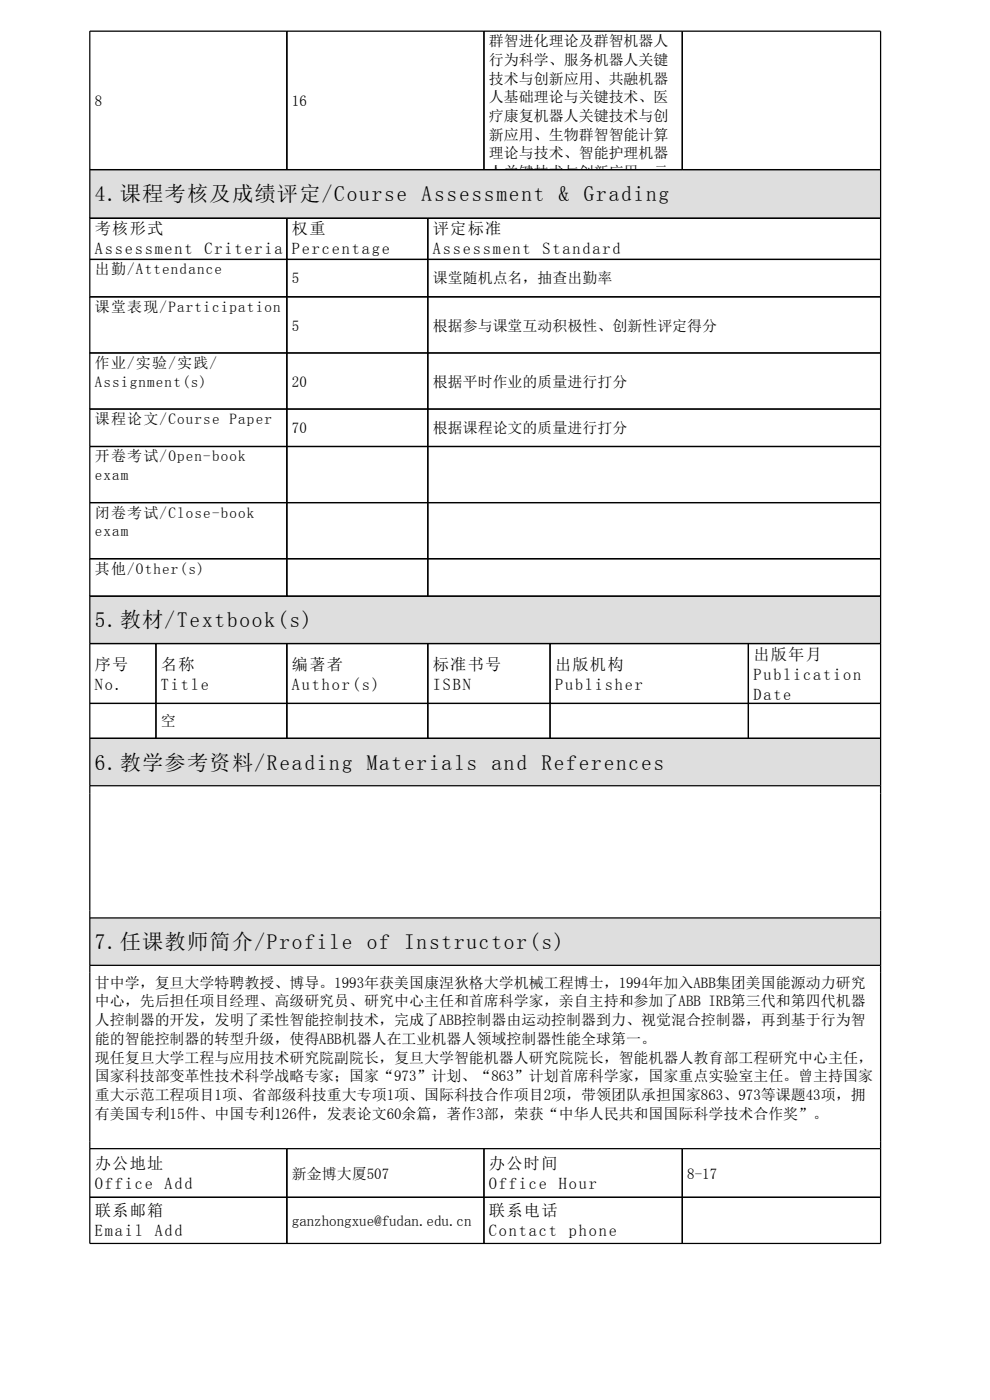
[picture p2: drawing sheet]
<svg xmlns="http://www.w3.org/2000/svg" width="210mm" height="297mm" viewBox="0 0 210 297" stroke-linecap="round" stroke-linejoin="round" font-family="sans-serif">
<defs><g id="words">
<g font-size="4.5">
<text x="20.1" y="42.6">4.课程考核及成绩评定/Course Assessment &amp; Grading</text>
<text x="20.1" y="133.1">5.教材/Textbook(s)</text>
<text x="20.1" y="163.2">6.教学参考资料/Reading Materials and References</text>
<text x="20.1" y="201.3">7.任课教师简介/Profile of Instructor(s)</text>
</g>
<g font-size="3.4">
<text x="20.1" y="49.7">考核形式</text>
<text x="20.1" y="54">Assessment</text>
<text x="43.4" y="54">Criteria</text>
<text x="61.9" y="49.7">权重</text>
<text x="61.9" y="54">Percentage</text>
<text x="91.8" y="49.7">评定标准</text>
<text x="91.8" y="54">Assessment</text>
<text x="115.1" y="54">Standard</text>
<text x="20.1" y="142.1">序号</text>
<text x="34.1" y="142.1">名称</text>
<text x="61.9" y="142.1">编著者</text>
<text x="91.8" y="142.1">标准书号</text>
<text x="117.7" y="142.1">出版机构</text>
<text x="159.8" y="140">出版年月</text>
<text x="20.1" y="146.3">No.</text>
<text x="34.1" y="146.3">Title</text>
<text x="61.9" y="146.3">Author(s)</text>
<text x="91.8" y="146.3">ISBN</text>
<text x="117.7" y="146.3">Publisher</text>
<text x="159.8" y="144.2">Publication</text>
<text x="159.8" y="148.4">Date</text>
<text x="20.1" y="247.9">办公地址</text>
<text x="103.7" y="247.9">办公时间</text>
<text x="20.1" y="252.1">Office</text>
<text x="20.1" y="258">联系邮箱</text>
<text x="34.9" y="252.1">Add</text>
<text x="103.7" y="252.1">Office</text>
<text x="103.7" y="258">联系电话</text>
<text x="118.5" y="252.1">Hour</text>
<text x="20.1" y="262.2">Email</text>
<text x="32.8" y="262.2">Add</text>
<text x="103.7" y="262.2">Contact</text>
<text x="120.6" y="262.2">phone</text>
</g>
<g font-size="3.2">
<text x="103.7" y="9.8">群智进化理论及群智机器人</text>
<text x="103.7" y="13.8">行为科学、服务机器人关键</text>
<text x="103.7" y="17.7">技术与创新应用、共融机器</text>
<text x="20.1" y="22.5">8</text>
<text x="61.9" y="22.5">16</text>
<text x="103.7" y="21.7">人基础理论与关键技术、医</text>
<text x="103.7" y="25.7">疗康复机器人关键技术与创</text>
<text x="103.7" y="29.6">新应用、生物群智智能计算</text>
<text x="103.7" y="33.6">理论与技术、智能护理机器</text>
<text x="103.7" y="37.6">人关键技术与创新应用、元</text>
<text x="103.7" y="41.5">宇宙与人机智能融合、并联</text>
<text x="103.7" y="45.5">机器人、行为智能理论与技</text>
<text x="103.7" y="49.5">术</text>
<text x="20.1" y="58.2">出勤/Attendance</text>
<text x="61.9" y="60.1">5</text>
<text x="91.8" y="60.1">课堂随机点名，抽查出勤率</text>
<text x="20.1" y="66.1">课堂表现/Participation</text>
<text x="61.9" y="70.1">5</text>
<text x="91.8" y="70.1">根据参与课堂互动积极性、创新性评定得分</text>
<text x="20.1" y="78.1">作业/实验/实践/</text>
<text x="20.1" y="82">Assignment(s)</text>
<text x="61.9" y="82">20</text>
<text x="91.8" y="82">根据平时作业的质量进行打分</text>
<text x="20.1" y="90">课程论文/Course Paper</text>
<text x="61.9" y="91.8">70</text>
<text x="91.8" y="91.8">根据课程论文的质量进行打分</text>
<text x="20.1" y="97.9">开卷考试/Open-book</text>
<text x="20.1" y="101.9">exam</text>
<text x="20.1" y="109.8">闭卷考试/Close-book</text>
<text x="20.1" y="113.8">exam</text>
<text x="20.1" y="121.7">其他/Other(s)</text>
<text x="34.1" y="154">空</text>
<text x="20.1" y="209.6">甘中学，复旦大学特聘教授、博导。1993年获美国康涅狄格大学机械工程博士，1994年加入ABB集团美国能源动力研究</text>
<text x="20.1" y="213.5">中心，先后担任项目经理、高级研究员、研究中心主任和首席科学家，亲自主持和参加了ABB IRB第三代和第四代机器</text>
<text x="20.1" y="217.5">人控制器的开发，发明了柔性智能控制技术，完成了ABB控制器由运动控制器到力、视觉混合控制器，再到基于行为智</text>
<text x="20.1" y="221.5">能的智能控制器的转型升级，使得ABB机器人在工业机器人领域控制器性能全球第一。</text>
<text x="20.1" y="225.4">现任复旦大学工程与应用技术研究院副院长，复旦大学智能机器人研究院院长，智能机器人教育部工程研究中心主任，</text>
<text x="20.1" y="229.4">国家科技部变革性技术科学战略专家；国家“973”计划、“863”计划首席科学家，国家重点实验室主任。曾主持国家</text>
<text x="20.1" y="233.4">重大示范工程项目1项、省部级科技重大专项1项、国际科技合作项目2项，带领团队承担国家863、973等课题43项，拥</text>
<text x="20.1" y="237.3">有美国专利15件、中国专利126件，发表论文60余篇，著作3部，荣获“中华人民共和国国际科学技术合作奖”。</text>
<text x="61.9" y="250">新金博大厦507</text>
<text x="145.8" y="250">8-17</text>
<text x="61.9" y="260.1">ganzhongxue@fudan.edu.cn</text>
</g>
</g></defs>
<g fill="#dedede">
<path d="M19 36h167.8v10.3h-167.8z"/>
<path d="M19 126.5h167.8v10h-167.8z"/>
<path d="M19 156.6h167.8v10.1h-167.8z"/>
<path d="M19 194.7h167.8v10.1h-167.8z"/>
</g>
<g fill="none" stroke="#000" stroke-width=".26">
<path d="M19 6.6h167.8v257.2h-167.8zM60.9 6.6v29.4M102.7 6.6v29.4M144.7 6.6v29.4M19 36h167.8M19 46.3h167.8M19 55h167.8M60.9 46.3v80.2M90.8 46.3v80.2M19 63h167.8M19 74.9h167.8M19 86.8h167.8"/>
<path d="M19 94.7h167.8M19 106.6h167.8M19 118.5h167.8M19 126.5h167.8M19 136.5h167.8M33.1 136.5v20.1M60.9 136.5v20.1M90.8 136.5v20.1M116.7 136.5v20.1M158.7 136.5v20.1M19 149.2h167.8M19 156.6h167.8"/>
<path d="M19 166.7h167.8M19 194.7h167.8M19 204.8h167.8M19 243.7h167.8M19 254h167.8M60.9 243.7v20.1M102.7 243.7v20.1M144.7 243.7v20.1"/>
</g>
<use href="#words"/>
</svg>
